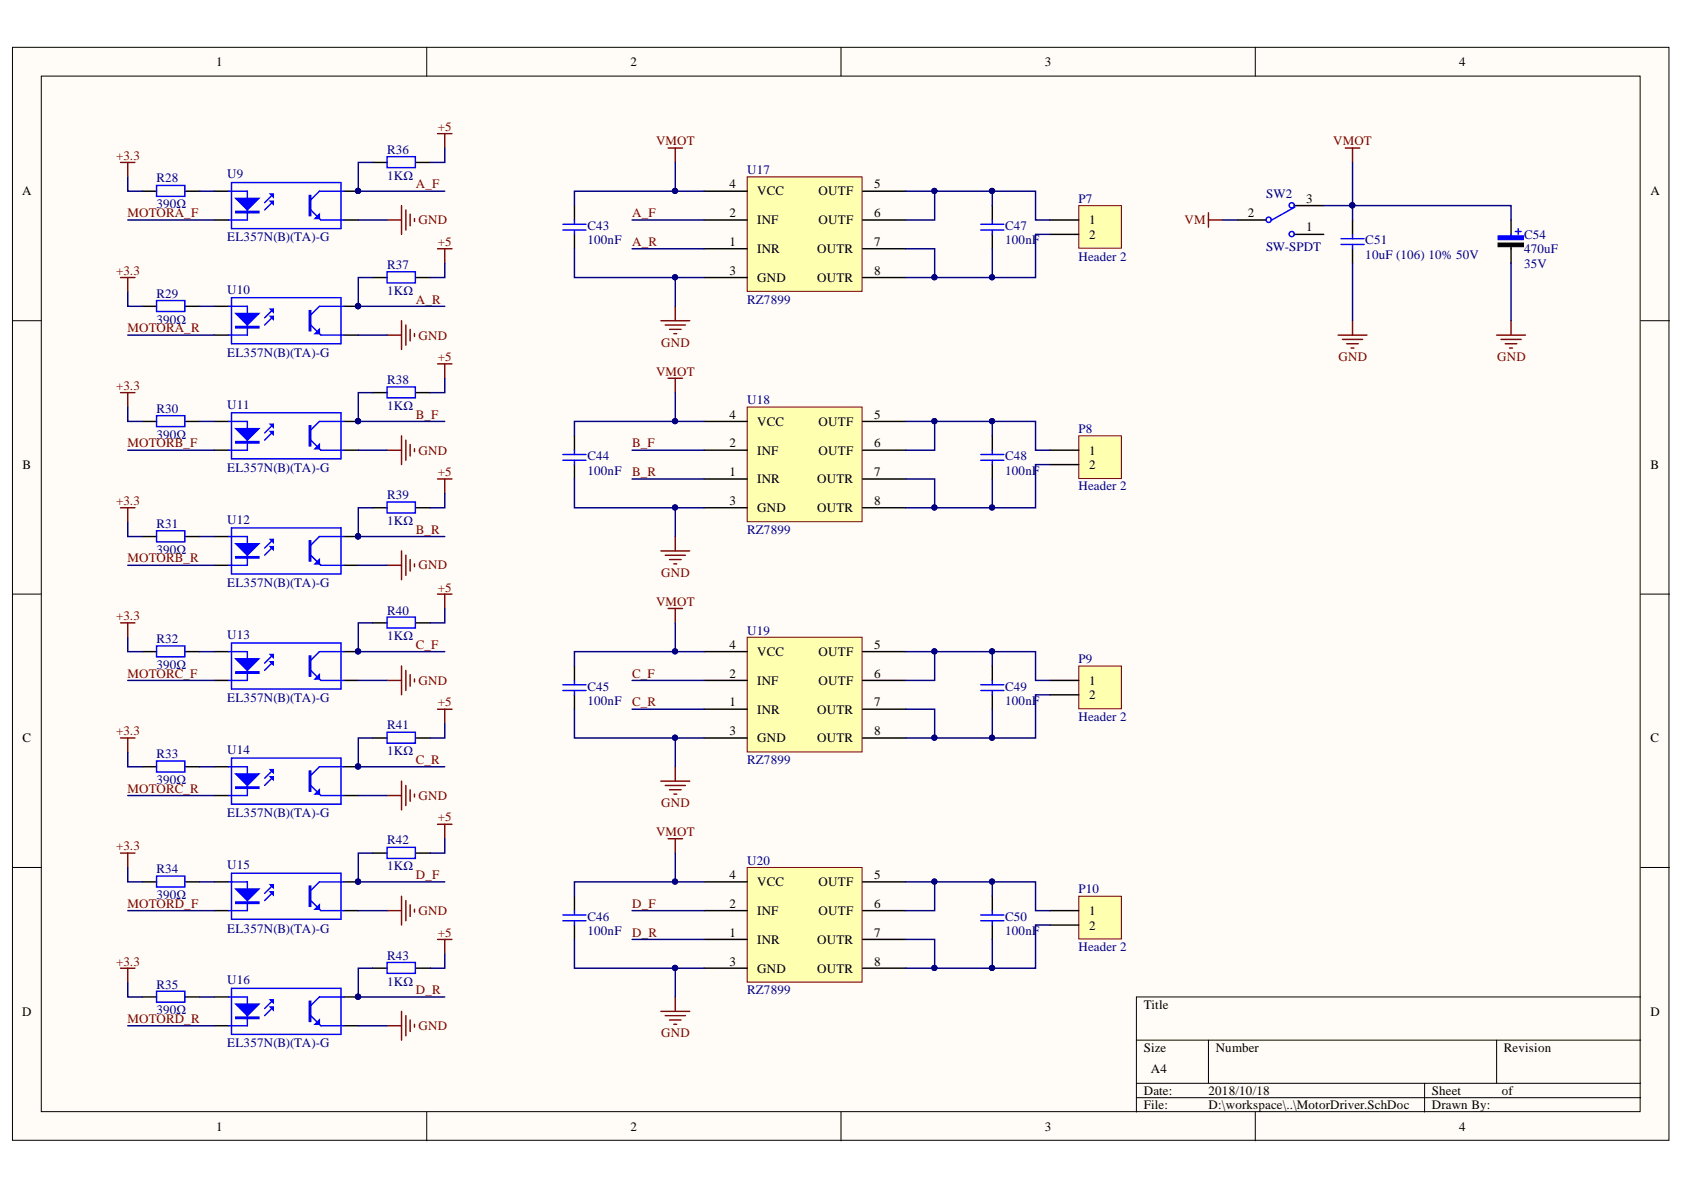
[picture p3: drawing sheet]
<svg xmlns="http://www.w3.org/2000/svg" width="297mm" height="210mm" viewBox="0 0 297 210" stroke-linecap="round" stroke-linejoin="round" font-family="sans-serif">
<defs><g id="words">
<g font-size="2.3">
<text x="38.1" y="11.7">1</text>
<text x="111.2" y="11.7">2</text>
<text x="184.3" y="11.7">3</text>
<text x="257.4" y="11.7">4</text>
<text x="3.9" y="34.5">A</text>
<text x="128.7" y="33.2">4</text>
<text x="133.6" y="34.5">VCC</text>
<text x="144.4" y="34.5">OUTF</text>
<text x="154.2" y="33.2">5</text>
<text x="230.4" y="35.7">3</text>
<text x="291.2" y="34.5">A</text>
<text x="128.7" y="38.3">2</text>
<text x="133.6" y="39.5">INF</text>
<text x="144.4" y="39.5">OUTF</text>
<text x="154.2" y="38.3">6</text>
<text x="192.1" y="39.5">1</text>
<text x="220.1" y="38.3">2</text>
<text x="230.4" y="40.8">1</text>
<text x="128.7" y="43.4">1</text>
<text x="133.6" y="44.7">INR</text>
<text x="144.1" y="44.7">OUTR</text>
<text x="154.2" y="43.4">7</text>
<text x="192.1" y="42.1">2</text>
<text x="128.7" y="48.5">3</text>
<text x="133.6" y="49.8">GND</text>
<text x="144.1" y="49.8">OUTR</text>
<text x="154.2" y="48.5">8</text>
<text x="128.7" y="73.8">4</text>
<text x="133.6" y="75.1">VCC</text>
<text x="144.4" y="75.1">OUTF</text>
<text x="154.2" y="73.8">5</text>
<text x="4" y="82.7">B</text>
<text x="128.7" y="84">1</text>
<text x="128.7" y="78.9">2</text>
<text x="133.6" y="80.2">INF</text>
<text x="144.4" y="80.2">OUTF</text>
<text x="154.2" y="78.9">6</text>
<text x="154.2" y="84">7</text>
<text x="192.1" y="80.2">1</text>
<text x="192.1" y="82.7">2</text>
<text x="291.2" y="82.7">B</text>
<text x="128.7" y="89">3</text>
<text x="133.6" y="85.2">INR</text>
<text x="144.1" y="85.2">OUTR</text>
<text x="154.2" y="89">8</text>
<text x="133.6" y="90.3">GND</text>
<text x="144.1" y="90.3">OUTR</text>
<text x="128.7" y="119.5">2</text>
<text x="128.7" y="114.5">4</text>
<text x="133.6" y="115.7">VCC</text>
<text x="144.4" y="115.7">OUTF</text>
<text x="154.2" y="114.5">5</text>
<text x="154.2" y="119.5">6</text>
<text x="128.7" y="124.6">1</text>
<text x="133.6" y="125.9">INR</text>
<text x="133.6" y="120.8">INF</text>
<text x="144.1" y="125.9">OUTR</text>
<text x="144.4" y="120.8">OUTF</text>
<text x="154.2" y="124.6">7</text>
<text x="192.1" y="120.8">1</text>
<text x="192.1" y="123.3">2</text>
<text x="4" y="130.9">C</text>
<text x="128.7" y="129.7">3</text>
<text x="133.6" y="130.9">GND</text>
<text x="144.1" y="130.9">OUTR</text>
<text x="154.2" y="129.7">8</text>
<text x="291.2" y="130.9">C</text>
<text x="128.7" y="155">4</text>
<text x="154.2" y="155">5</text>
<text x="128.7" y="160.1">2</text>
<text x="133.6" y="161.4">INF</text>
<text x="133.6" y="156.3">VCC</text>
<text x="144.4" y="156.3">OUTF</text>
<text x="144.4" y="161.4">OUTF</text>
<text x="154.2" y="160.1">6</text>
<text x="192.1" y="161.4">1</text>
<text x="128.7" y="165.2">1</text>
<text x="133.6" y="166.5">INR</text>
<text x="144.1" y="166.5">OUTR</text>
<text x="154.2" y="165.2">7</text>
<text x="192.1" y="164">2</text>
<text x="128.7" y="170.3">3</text>
<text x="133.6" y="171.6">GND</text>
<text x="144.1" y="171.6">OUTR</text>
<text x="154.2" y="170.3">8</text>
<text x="3.9" y="179.2">D</text>
<text x="201.7" y="177.9">Title</text>
<text x="291.2" y="179.2">D</text>
<text x="201.7" y="185.5">Size</text>
<text x="214.4" y="185.5">Number</text>
<text x="265.3" y="185.5">Revision</text>
<text x="203" y="189.3">A4</text>
<text x="201.7" y="193.1">Date:</text>
<text x="201.7" y="195.7">File:</text>
<text x="213.2" y="193.1">2018/10/18</text>
<text x="213.2" y="195.7">D:\workspace\..\MotorDriver.SchDoc</text>
<text x="252.6" y="193.1">Sheet</text>
<text x="252.6" y="195.7">Drawn By:</text>
<text x="264.9" y="193.1">of</text>
<text x="38.1" y="199.5">1</text>
<text x="111.2" y="199.5">2</text>
<text x="184.3" y="199.5">3</text>
<text x="257.4" y="199.5">4</text>
</g>
<g font-size="2.3" fill="#800000">
<text x="77.2" y="23.1">+5</text>
<text x="20.5" y="28.1">+3.3</text>
<text x="115.7" y="25.6">VMOT</text>
<text x="235.2" y="25.6">VMOT</text>
<text x="73.3" y="33.2">A_F</text>
<text x="22.5" y="38.3">MOTORA_F</text>
<text x="73.8" y="39.5">GND</text>
<text x="111.5" y="38.3">A_F</text>
<text x="208.9" y="39.5">VM</text>
<text x="77.2" y="43.4">+5</text>
<text x="111.5" y="43.4">A_R</text>
<text x="20.5" y="48.5">+3.3</text>
<text x="73.3" y="53.6">A_R</text>
<text x="22.5" y="58.6">MOTORA_R</text>
<text x="73.8" y="59.9">GND</text>
<text x="77.2" y="63.7">+5</text>
<text x="116.6" y="61.2">GND</text>
<text x="236.1" y="63.7">GND</text>
<text x="264.1" y="63.7">GND</text>
<text x="20.5" y="68.8">+3.3</text>
<text x="115.7" y="66.2">VMOT</text>
<text x="73.3" y="73.8">B_F</text>
<text x="22.5" y="78.9">MOTORB_F</text>
<text x="73.8" y="80.2">GND</text>
<text x="77.2" y="84">+5</text>
<text x="111.5" y="78.9">B_F</text>
<text x="111.5" y="84">B_R</text>
<text x="20.5" y="89">+3.3</text>
<text x="73.3" y="94.1">B_R</text>
<text x="22.5" y="99.2">MOTORB_R</text>
<text x="73.8" y="100.4">GND</text>
<text x="116.6" y="101.7">GND</text>
<text x="77.2" y="104.3">+5</text>
<text x="115.7" y="106.9">VMOT</text>
<text x="20.5" y="109.4">+3.3</text>
<text x="22.5" y="119.5">MOTORC_F</text>
<text x="73.3" y="114.5">C_F</text>
<text x="111.5" y="119.5">C_F</text>
<text x="73.8" y="120.8">GND</text>
<text x="77.2" y="124.6">+5</text>
<text x="111.5" y="124.6">C_R</text>
<text x="20.5" y="129.7">+3.3</text>
<text x="73.3" y="134.7">C_R</text>
<text x="22.5" y="139.8">MOTORC_R</text>
<text x="73.8" y="141.1">GND</text>
<text x="116.6" y="142.4">GND</text>
<text x="20.5" y="150">+3.3</text>
<text x="77.2" y="144.9">+5</text>
<text x="115.7" y="147.4">VMOT</text>
<text x="73.3" y="155">D_F</text>
<text x="22.5" y="160.1">MOTORD_F</text>
<text x="73.8" y="161.4">GND</text>
<text x="111.5" y="160.1">D_F</text>
<text x="77.2" y="165.2">+5</text>
<text x="111.5" y="165.2">D_R</text>
<text x="20.5" y="170.3">+3.3</text>
<text x="73.3" y="175.4">D_R</text>
<text x="22.5" y="180.5">MOTORD_R</text>
<text x="73.8" y="181.7">GND</text>
<text x="116.6" y="183">GND</text>
</g>
<g font-size="2.3" fill="#000080">
<text x="68.3" y="27.1">R36</text>
<text x="27.6" y="32.2">R28</text>
<text x="40.1" y="31.4">U9</text>
<text x="68.3" y="31.7">1KΩ</text>
<text x="131.8" y="30.7">U17</text>
<text x="190.2" y="35.7">P7</text>
<text x="223.3" y="35">SW2</text>
<text x="27.6" y="36.8">390Ω</text>
<text x="103.6" y="40.6">C43</text>
<text x="177.3" y="40.6">C47</text>
<text x="40.1" y="42.6">EL357N(B)(TA)-G</text>
<text x="68.3" y="47.5">R37</text>
<text x="103.6" y="43.1">100nF</text>
<text x="177.3" y="43.1">100nF</text>
<text x="190.2" y="46">Header 2</text>
<text x="223.3" y="44.2">SW-SPDT</text>
<text x="240.8" y="43.1">C51</text>
<text x="240.8" y="45.7">10uF (106) 10% 50V</text>
<text x="268.8" y="44.7">470uF</text>
<text x="268.8" y="47.2">35V</text>
<text x="268.8" y="42.1">C54</text>
<text x="27.6" y="52.5">R29</text>
<text x="40.1" y="51.8">U10</text>
<text x="68.3" y="52">1KΩ</text>
<text x="131.8" y="53.6">RZ7899</text>
<text x="27.6" y="57.1">390Ω</text>
<text x="40.1" y="62.9">EL357N(B)(TA)-G</text>
<text x="68.3" y="67.8">R38</text>
<text x="131.8" y="71.3">U18</text>
<text x="27.6" y="72.8">R30</text>
<text x="27.6" y="77.4">390Ω</text>
<text x="40.1" y="72.1">U11</text>
<text x="68.3" y="72.3">1KΩ</text>
<text x="190.2" y="76.4">P8</text>
<text x="40.1" y="83.2">EL357N(B)(TA)-G</text>
<text x="103.6" y="81.2">C44</text>
<text x="103.6" y="83.7">100nF</text>
<text x="177.3" y="81.2">C48</text>
<text x="177.3" y="83.7">100nF</text>
<text x="68.3" y="88">R39</text>
<text x="190.2" y="86.5">Header 2</text>
<text x="27.6" y="93.1">R31</text>
<text x="40.1" y="92.3">U12</text>
<text x="68.3" y="92.6">1KΩ</text>
<text x="131.8" y="94.1">RZ7899</text>
<text x="27.6" y="97.7">390Ω</text>
<text x="40.1" y="103.6">EL357N(B)(TA)-G</text>
<text x="27.6" y="113.5">R32</text>
<text x="40.1" y="112.7">U13</text>
<text x="68.3" y="108.4">R40</text>
<text x="68.3" y="113">1KΩ</text>
<text x="131.8" y="111.9">U19</text>
<text x="27.6" y="118">390Ω</text>
<text x="190.2" y="117">P9</text>
<text x="40.1" y="123.9">EL357N(B)(TA)-G</text>
<text x="103.6" y="121.8">C45</text>
<text x="103.6" y="124.4">100nF</text>
<text x="177.3" y="121.8">C49</text>
<text x="177.3" y="124.4">100nF</text>
<text x="68.3" y="128.7">R41</text>
<text x="190.2" y="127.1">Header 2</text>
<text x="27.6" y="133.7">R33</text>
<text x="40.1" y="133">U14</text>
<text x="68.3" y="133.2">1KΩ</text>
<text x="131.8" y="134.7">RZ7899</text>
<text x="27.6" y="138.3">390Ω</text>
<text x="40.1" y="144.1">EL357N(B)(TA)-G</text>
<text x="68.3" y="148.9">R42</text>
<text x="27.6" y="154">R34</text>
<text x="40.1" y="153.3">U15</text>
<text x="68.3" y="153.5">1KΩ</text>
<text x="131.8" y="152.5">U20</text>
<text x="27.6" y="158.6">390Ω</text>
<text x="190.2" y="157.6">P10</text>
<text x="40.1" y="164.5">EL357N(B)(TA)-G</text>
<text x="103.6" y="162.4">C46</text>
<text x="103.6" y="165">100nF</text>
<text x="177.3" y="162.4">C50</text>
<text x="177.3" y="165">100nF</text>
<text x="190.2" y="167.8">Header 2</text>
<text x="40.1" y="173.6">U16</text>
<text x="68.3" y="169.3">R43</text>
<text x="68.3" y="173.9">1KΩ</text>
<text x="27.6" y="174.4">R35</text>
<text x="27.6" y="178.9">390Ω</text>
<text x="131.8" y="175.4">RZ7899</text>
<text x="40.1" y="184.8">EL357N(B)(TA)-G</text>
</g>
</g></defs>
<g fill="#fffcf8" stroke="#000" stroke-width=".18">
<path d="M2.2 8.3h292.2v192.8h-292.2z"/>
<path d="M7.3 13.4h282v182.7h-282z"/>
</g>
<g fill="none" stroke="#000" stroke-width=".18">
<path d="M75.3 8.3v5.1M148.3 8.3v5.1M221.4 8.3v5.1M2.2 56.6h5.1M289.4 56.6h5.1M2.2 104.8h5.1M289.4 104.8h5.1M2.2 153h5.1M289.4 153h5.1M289.4 175.9h-89v20.3M75.3 196.2v5M148.3 196.2v5"/>
<path d="M200.4 183.5h89M200.4 191.1h89M200.4 193.6h89M213.2 183.5v7.6M221.4 196.2v5M251.3 191.1v5.1M264 183.5v7.6"/>
</g>
<path d="M213.2 37.5v2.6M213.2 38.8h2.5" fill="none" stroke="#800000" stroke-width=".25"/>
<path d="M37.8 33.7h2.5M37.8 38.8h2.5M60.7 33.7h2.5M60.7 38.8h2.5" fill="none" stroke="#000" stroke-width=".25"/>
<circle cx="63.1" cy="33.7" r=".46" fill="#000080" stroke="#000080" stroke-width=".18"/>
<path d="M40.3 33.7h3.3v5.1h-3.3M40.8 32.2h19.3v8.1h-19.3zM48.2 35.5l-1.5 1.5M48.2 34.2l-1.5 1.6M54.8 37l1.8 1.8h4.1M60.7 33.7h-4.4l-1.5 1.5" fill="none" stroke="#00f" stroke-width=".25"/>
<path d="M41.6 35h4.1l-2.1 2z" fill="#00f"/>
<path d="M41.6 35h4.1l-2.1 2zM41.6 37.3h4.1v.2h-4.1zM41.6 37.4h4.1" fill="none" stroke="#00f" stroke-width=".25"/>
<path d="M47.7 34.2h.5v.5z" fill="#00f"/>
<path d="M47.7 34.2h.5v.5z" fill="none" stroke="#00f" stroke-width=".25"/>
<path d="M47.7 35.5h.5v.5z" fill="#00f"/>
<path d="M47.7 35.5h.5v.5zM54.6 34.5h.2v3.5h-.2zM54.7 34.5v3.5" fill="none" stroke="#00f" stroke-width=".25"/>
<path d="M55.6 38.5l.7-.7v.7z" fill="#00f"/>
<g fill="none" stroke="#00f" stroke-width=".25">
<path d="M27.6 32.7h5v1.9h-5zM55.6 38.5l.7-.7v.7zM68.3 27.6h5v2h-5zM228.4 36.5l-4.1 2.3"/>
<circle cx="223.8" cy="38.8" r=".46"/>
<circle cx="227.8" cy="36.2" r=".46"/>
<circle cx="227.8" cy="41.3" r=".46"/>
</g>
<circle cx="63.1" cy="33.7" r=".46" fill="#000080" stroke="#000080" stroke-width=".18"/>
<path d="M21.3 28.7h2.5M22.5 28.7v2.5M68.3 38.8h2.5M70.8 36.3v5M71.6 37v3.6M72.3 37.8v2M73.1 38.5v.6" fill="none" stroke="#800000" stroke-width=".25"/>
<path d="M25.1 33.7h2.5M32.7 33.7h2.5M65.7 28.7h2.6M73.4 28.7h2.5M218.2 38.8h5.1M228.4 36.3h5.1M228.4 41.3h5.1" fill="none" stroke="#000" stroke-width=".25"/>
<path d="M131.8 31.2h20.3v20.2h-20.3z" fill="#ffffb0" stroke="#800000" stroke-width=".18"/>
<path d="M124.2 33.7h7.6M124.2 38.8h7.6M152.2 33.7h7.6M152.2 38.8h7.6M37.8 54h2.5M37.8 59.1h2.5M60.7 54h2.5M60.7 59.1h2.5M124.2 43.9h7.6M124.2 49h7.6M152.2 43.9h7.6M152.2 49h7.6" fill="none" stroke="#000" stroke-width=".25"/>
<circle cx="63.1" cy="54" r=".46" fill="#000080" stroke="#000080" stroke-width=".18"/>
<path d="M40.3 54h3.3v5.1h-3.3M40.8 52.5h19.3v8.1h-19.3zM48.2 55.8l-1.5 1.5M48.2 54.5l-1.5 1.6M54.8 57.3l1.8 1.8h4.1M60.7 54h-4.4l-1.5 1.6" fill="none" stroke="#00f" stroke-width=".25"/>
<path d="M41.6 55.3h4.1l-2.1 2z" fill="#00f"/>
<path d="M41.6 55.3h4.1l-2.1 2zM41.6 57.6h4.1v.2h-4.1zM41.6 57.7h4.1" fill="none" stroke="#00f" stroke-width=".25"/>
<path d="M47.7 54.5h.5v.5z" fill="#00f"/>
<path d="M47.7 54.5h.5v.5z" fill="none" stroke="#00f" stroke-width=".25"/>
<path d="M47.7 55.8h.5v.5z" fill="#00f"/>
<path d="M47.7 55.8h.5v.5zM54.6 54.8h.2v3.5h-.2zM54.7 54.8v3.5" fill="none" stroke="#00f" stroke-width=".25"/>
<path d="M55.6 58.9l.7-.8v.8z" fill="#00f"/>
<path d="M27.6 53h5v1.9h-5zM55.6 58.9l.7-.8v.8zM68.3 47.9h5v2h-5zM40.3 74.3h3.3v5.1h-3.3M40.8 72.8h19.3v8.1h-19.3zM48.2 76.1l-1.5 1.5M48.2 74.8l-1.5 1.6M54.8 77.6l1.8 1.8h4.1M60.7 74.3h-4.4l-1.5 1.6" fill="none" stroke="#00f" stroke-width=".25"/>
<g fill="#000080" stroke="#000080" stroke-width=".18">
<circle cx="63.1" cy="54" r=".46"/>
<circle cx="63.1" cy="74.3" r=".46"/>
</g>
<path d="M21.3 49h2.5M22.5 49v2.5M68.3 59.1h2.5M70.8 56.6v5M71.6 57.3v3.6M72.3 58.1v2M73.1 58.9v.5" fill="none" stroke="#800000" stroke-width=".25"/>
<path d="M25.1 54h2.5M32.7 54h2.5M65.7 49h2.6M73.4 49h2.5M37.8 74.3h2.5M37.8 79.4h2.5M60.7 74.3h2.5M60.7 79.4h2.5" fill="none" stroke="#000" stroke-width=".25"/>
<path d="M41.6 75.6h4.1l-2.1 2z" fill="#00f"/>
<path d="M41.6 75.6h4.1l-2.1 2zM41.6 77.9h4.1v.2h-4.1zM41.6 78h4.1" fill="none" stroke="#00f" stroke-width=".25"/>
<path d="M47.7 74.8h.5v.6z" fill="#00f"/>
<path d="M47.7 74.8h.5v.6z" fill="none" stroke="#00f" stroke-width=".25"/>
<path d="M47.7 76.1h.5v.5z" fill="#00f"/>
<path d="M47.7 76.1h.5v.5zM54.6 75.1h.2v3.5h-.2zM54.7 75.1v3.5" fill="none" stroke="#00f" stroke-width=".25"/>
<path d="M55.6 79.2l.7-.8v.8z" fill="#00f"/>
<path d="M27.6 73.3h5v1.9h-5zM55.6 79.2l.7-.8v.8zM68.3 68.2h5v2h-5zM40.3 94.6h3.3v5.1h-3.3M40.8 93.1h19.3v8.1h-19.3zM48.2 96.4l-1.5 1.5M48.2 95.1l-1.5 1.6M54.8 97.9l1.8 1.8h4.1M60.7 94.6h-4.4l-1.5 1.6" fill="none" stroke="#00f" stroke-width=".25"/>
<g fill="#000080" stroke="#000080" stroke-width=".18">
<circle cx="63.1" cy="74.3" r=".46"/>
<circle cx="63.1" cy="94.6" r=".46"/>
</g>
<path d="M21.3 69.3h2.5M22.5 69.3v2.5M68.3 79.4h2.5M70.8 76.9v5M71.6 77.6v3.6M72.3 78.4v2M73.1 79.2v.5" fill="none" stroke="#800000" stroke-width=".25"/>
<path d="M25.1 74.3h2.5M32.7 74.3h2.5M65.7 69.3h2.6M73.4 69.3h2.5M37.8 94.6h2.5M37.8 99.7h2.5M60.7 94.6h2.5M60.7 99.7h2.5" fill="none" stroke="#000" stroke-width=".25"/>
<path d="M41.6 95.9h4.1l-2.1 2z" fill="#00f"/>
<path d="M41.6 95.9h4.1l-2.1 2zM41.6 98.2h4.1v.2h-4.1zM41.6 98.3h4.1" fill="none" stroke="#00f" stroke-width=".25"/>
<path d="M47.7 95.1h.5v.6z" fill="#00f"/>
<path d="M47.7 95.1h.5v.6z" fill="none" stroke="#00f" stroke-width=".25"/>
<path d="M47.7 96.4h.5v.5z" fill="#00f"/>
<path d="M47.7 96.4h.5v.5zM54.6 95.4h.2v3.6h-.2zM54.7 95.4v3.6" fill="none" stroke="#00f" stroke-width=".25"/>
<path d="M55.6 99.5l.7-.8v.8z" fill="#00f"/>
<path d="M27.6 93.6h5v2h-5zM55.6 99.5l.7-.8v.8zM68.3 88.5h5v2h-5zM40.3 114.9h3.3v5.1h-3.3M40.8 113.4h19.3v8.1h-19.3zM48.2 116.7l-1.5 1.5M48.2 115.5l-1.5 1.5M54.8 118.2l1.8 1.8h4.1M60.7 114.9h-4.4l-1.5 1.6" fill="none" stroke="#00f" stroke-width=".25"/>
<g fill="#000080" stroke="#000080" stroke-width=".18">
<circle cx="63.1" cy="94.6" r=".46"/>
<circle cx="63.1" cy="114.9" r=".46"/>
</g>
<path d="M21.3 89.6h2.5M22.5 89.6v2.5M68.3 99.7h2.5M70.8 97.2v5.1M71.6 97.9v3.6M72.3 98.7v2M73.1 99.5v.5" fill="none" stroke="#800000" stroke-width=".25"/>
<path d="M25.1 94.6h2.5M32.7 94.6h2.5M65.7 89.6h2.6M73.4 89.6h2.5M37.8 114.9h2.5M60.7 114.9h2.5M37.8 120h2.5M60.7 120h2.5" fill="none" stroke="#000" stroke-width=".25"/>
<path d="M41.6 116.2h4.1l-2.1 2z" fill="#00f"/>
<path d="M41.6 116.2h4.1l-2.1 2zM41.6 118.5h4.1v.3h-4.1zM41.6 118.6h4.1" fill="none" stroke="#00f" stroke-width=".25"/>
<path d="M47.7 115.5h.5v.5z" fill="#00f"/>
<path d="M47.7 115.5h.5v.5z" fill="none" stroke="#00f" stroke-width=".25"/>
<path d="M47.7 116.7h.5v.5z" fill="#00f"/>
<path d="M47.7 116.7h.5v.5zM54.6 115.7h.2v3.6h-.2zM54.7 115.7v3.6" fill="none" stroke="#00f" stroke-width=".25"/>
<path d="M55.6 119.8l.7-.8v.8z" fill="#00f"/>
<path d="M27.6 113.9h5v2h-5zM55.6 119.8l.7-.8v.8zM68.3 108.9h5v1.9h-5zM40.3 135.2h3.3v5.1h-3.3M40.8 133.7h19.3v8.1h-19.3zM48.2 137l-1.5 1.5M48.2 135.8l-1.5 1.5M54.8 138.5l1.8 1.8h4.1M60.7 135.2h-4.4l-1.5 1.6" fill="none" stroke="#00f" stroke-width=".25"/>
<g fill="#000080" stroke="#000080" stroke-width=".18">
<circle cx="63.1" cy="114.9" r=".46"/>
<circle cx="63.1" cy="135.2" r=".46"/>
</g>
<path d="M21.3 109.9h2.5M22.5 109.9v2.5M70.8 117.5v5.1M71.6 118.2v3.6M72.3 119v2M73.1 119.8v.5M68.3 120h2.5" fill="none" stroke="#800000" stroke-width=".25"/>
<path d="M25.1 114.9h2.5M32.7 114.9h2.5M65.7 109.9h2.6M73.4 109.9h2.5M37.8 135.2h2.5M60.7 135.2h2.5M37.8 140.3h2.5M60.7 140.3h2.5" fill="none" stroke="#000" stroke-width=".25"/>
<path d="M41.6 136.5h4.1l-2.1 2z" fill="#00f"/>
<path d="M41.6 136.5h4.1l-2.1 2zM41.6 138.8h4.1v.3h-4.1zM41.6 138.9h4.1" fill="none" stroke="#00f" stroke-width=".25"/>
<path d="M47.7 135.8h.5v.5z" fill="#00f"/>
<path d="M47.7 135.8h.5v.5z" fill="none" stroke="#00f" stroke-width=".25"/>
<path d="M47.7 137h.5v.5z" fill="#00f"/>
<path d="M47.7 137h.5v.5zM54.6 136h.2v3.6h-.2zM54.7 136v3.6" fill="none" stroke="#00f" stroke-width=".25"/>
<path d="M55.6 140.1l.7-.8v.8z" fill="#00f"/>
<path d="M27.6 134.2h5v2h-5zM68.3 129.2h5v1.9h-5zM40.3 155.6h3.3v5h-3.3M40.8 154h19.3v8.2h-19.3zM48.2 157.3l-1.5 1.6M48.2 156.1l-1.5 1.5M54.8 158.9l1.8 1.7h4.1M55.6 140.1l.7-.8v.8zM60.7 155.6h-4.4l-1.5 1.5" fill="none" stroke="#00f" stroke-width=".25"/>
<g fill="#000080" stroke="#000080" stroke-width=".18">
<circle cx="63.1" cy="135.2" r=".46"/>
<circle cx="63.1" cy="155.5" r=".46"/>
</g>
<path d="M21.3 130.2h2.5M22.5 130.2v2.5M70.8 137.8v5.1M71.6 138.5v3.6M72.3 139.3v2M68.3 140.3h2.5M73.1 140.1v.5" fill="none" stroke="#800000" stroke-width=".25"/>
<path d="M25.1 135.2h2.5M32.7 135.2h2.5M65.7 130.2h2.6M73.4 130.2h2.5M37.8 155.6h2.5M60.7 155.6h2.5M37.8 160.6h2.5M60.7 160.6h2.5" fill="none" stroke="#000" stroke-width=".25"/>
<path d="M41.6 156.8h4.1l-2.1 2.1z" fill="#00f"/>
<path d="M41.6 156.8h4.1l-2.1 2.1zM41.6 159.1h4.1v.3h-4.1zM41.6 159.2h4.1" fill="none" stroke="#00f" stroke-width=".25"/>
<path d="M47.7 156.1h.5v.5z" fill="#00f"/>
<path d="M47.7 156.1h.5v.5z" fill="none" stroke="#00f" stroke-width=".25"/>
<path d="M47.7 157.3h.5v.5z" fill="#00f"/>
<path d="M47.7 157.3h.5v.5zM54.6 156.3h.2v3.6h-.2zM54.7 156.3v3.6" fill="none" stroke="#00f" stroke-width=".25"/>
<path d="M55.6 160.4l.7-.8v.8z" fill="#00f"/>
<path d="M27.6 154.5h5v2h-5zM68.3 149.5h5v1.9h-5zM40.3 175.9h3.3v5h-3.3M40.8 174.3h19.3v8.2h-19.3zM48.2 177.6l-1.5 1.6M48.2 176.4l-1.5 1.5M54.8 179.2l1.8 1.7h4.1M55.6 160.4l.7-.8v.8zM60.7 175.9h-4.4l-1.5 1.5" fill="none" stroke="#00f" stroke-width=".25"/>
<g fill="#000080" stroke="#000080" stroke-width=".18">
<circle cx="63.1" cy="155.5" r=".46"/>
<circle cx="63.1" cy="175.8" r=".46"/>
</g>
<path d="M21.3 150.5h2.5M22.5 150.5v2.5M70.8 158.1v5.1M71.6 158.9v3.5M72.3 159.6v2M68.3 160.6h2.5M73.1 160.4v.5" fill="none" stroke="#800000" stroke-width=".25"/>
<path d="M25.1 155.6h2.5M32.7 155.6h2.5M65.7 150.5h2.6M73.4 150.5h2.5M37.8 175.9h2.5M60.7 175.9h2.5M37.8 180.9h2.5M60.7 180.9h2.5" fill="none" stroke="#000" stroke-width=".25"/>
<path d="M41.6 177.1h4.1l-2.1 2.1z" fill="#00f"/>
<path d="M41.6 177.1h4.1l-2.1 2.1zM41.6 179.4h4.1v.3h-4.1zM41.6 179.5h4.1" fill="none" stroke="#00f" stroke-width=".25"/>
<path d="M47.7 176.4h.5v.5z" fill="#00f"/>
<path d="M47.7 176.4h.5v.5z" fill="none" stroke="#00f" stroke-width=".25"/>
<path d="M47.7 177.6h.5v.5z" fill="#00f"/>
<path d="M47.7 177.6h.5v.5zM54.6 176.6h.2v3.6h-.2zM54.7 176.6v3.6" fill="none" stroke="#00f" stroke-width=".25"/>
<path d="M55.6 180.7l.7-.8v.8z" fill="#00f"/>
<path d="M27.6 174.8h5v2h-5zM68.3 169.8h5v1.9h-5zM55.6 180.7l.7-.8v.8z" fill="none" stroke="#00f" stroke-width=".25"/>
<circle cx="63.1" cy="175.8" r=".46" fill="#000080" stroke="#000080" stroke-width=".18"/>
<g fill="none" stroke="#800000" stroke-width=".25">
<path d="M117.8 26.1h2.6M119.1 26.1v2.6M116.6 56.6h5.1M117.3 57.3h3.6M118.1 58.1h2M118.9 58.9h.5M119.1 54v2.6M21.3 170.8h2.5M22.5 170.8v2.5M70.8 178.4v5.1M71.6 179.2v3.5M72.3 179.9v2"/>
<path d="M68.3 180.9h2.5M73.1 180.7v.5"/>
</g>
<path d="M25.1 175.9h2.5M32.7 175.9h2.5M65.7 170.8h2.6M73.4 170.8h2.5" fill="none" stroke="#000" stroke-width=".25"/>
<path d="M131.8 112.4h20.3v20.2h-20.3z" fill="#ffffb0" stroke="#800000" stroke-width=".18"/>
<path d="M124.2 114.9h7.6M152.2 114.9h7.6M124.2 120h7.6M124.2 125.1h7.6M124.2 130.2h7.6M152.2 120h7.6M152.2 125.1h7.6M152.2 130.2h7.6" fill="none" stroke="#000" stroke-width=".25"/>
<path d="M117.8 107.3h2.6M119.1 107.3v2.6M116.6 137.8h5.1M117.3 138.5h3.6M118.1 139.3h2M119.1 135.2v2.6M118.9 140.1h.5" fill="none" stroke="#800000" stroke-width=".25"/>
<path d="M131.8 71.8h20.3v20.2h-20.3z" fill="#ffffb0" stroke="#800000" stroke-width=".18"/>
<path d="M124.2 74.3h7.6M124.2 79.4h7.6M152.2 74.3h7.6M152.2 79.4h7.6M124.2 84.5h7.6M124.2 89.6h7.6M152.2 84.5h7.6M152.2 89.6h7.6" fill="none" stroke="#000" stroke-width=".25"/>
<path d="M117.8 66.7h2.6M119.1 66.7v2.6M116.6 97.2h5.1M117.3 97.9h3.6M118.1 98.7h2M118.9 99.5h.5M119.1 94.6v2.6" fill="none" stroke="#800000" stroke-width=".25"/>
<path d="M131.8 153h20.3v20.2h-20.3z" fill="#ffffb0" stroke="#800000" stroke-width=".18"/>
<g fill="none" stroke="#000" stroke-width=".25">
<path d="M101.3 36.3v2.5M175 36.3v2.5M101.3 41.3v2.6M175 41.3v2.6M101.3 76.9v2.5M101.3 81.9v2.6M101.3 117.5v2.5M101.3 122.6v2.5M101.3 158.1v2.5M124.2 155.6h7.6M152.2 155.6h7.6M101.3 163.2v2.5"/>
<path d="M124.2 160.6h7.6M124.2 165.7h7.6M124.2 170.8h7.6M152.2 160.6h7.6M152.2 165.7h7.6M152.2 170.8h7.6"/>
</g>
<path d="M237.3 26.1h2.5M238.6 26.1v2.6M117.8 147.9h2.6M119.1 147.9v2.6M116.6 178.4h5.1M117.3 179.2h3.6M118.1 179.9h2M119.1 175.9v2.5M118.9 180.7h.5" fill="none" stroke="#800000" stroke-width=".25"/>
<g fill="none" stroke="#00f" stroke-width=".25">
<path d="M99.3 39.6h4.1M101.3 38.8v.8M173 39.6h4.1M175 38.8v.8M99.3 40.6h4.1M101.3 40.6v.7M173 40.6h4.1M175 40.6v.7M101.3 79.4v.8M99.3 80.2h4.1M99.3 81.2h4.1M101.3 81.2v.7"/>
<path d="M99.3 120.8h4.1M99.3 121.8h4.1M101.3 120v.8M101.3 121.8v.8M99.3 161.4h4.1M99.3 162.4h4.1M101.3 160.6v.8M101.3 162.4v.8"/>
</g>
<path d="M190.3 36.3h7.5v7.5h-7.5z" fill="#ffffb0" stroke="#800000" stroke-width=".18"/>
<path d="M185.2 38.8h5.1M185.2 41.3h5.1M175 76.9v2.5M175 81.9v2.6" fill="none" stroke="#000" stroke-width=".25"/>
<path d="M175 79.4v.8M173 80.2h4.1M173 81.2h4.1M175 81.2v.7" fill="none" stroke="#00f" stroke-width=".25"/>
<path d="M190.3 76.9h7.5v7.5h-7.5z" fill="#ffffb0" stroke="#800000" stroke-width=".18"/>
<path d="M185.2 79.4h5.1M185.2 81.9h5.1M175 117.5v2.5M175 122.6v2.5" fill="none" stroke="#000" stroke-width=".25"/>
<path d="M173 120.8h4.1M173 121.8h4.1M175 120v.8M175 121.8v.8" fill="none" stroke="#00f" stroke-width=".25"/>
<path d="M190.3 117.5h7.5v7.5h-7.5z" fill="#ffffb0" stroke="#800000" stroke-width=".18"/>
<path d="M185.2 120h5.1M185.2 122.6h5.1M175 158.1v2.5M175 163.2v2.5" fill="none" stroke="#000" stroke-width=".25"/>
<path d="M173 161.4h4.1M173 162.4h4.1M175 160.6v.8M175 162.4v.8" fill="none" stroke="#00f" stroke-width=".25"/>
<path d="M190.3 158.1h7.5v7.5h-7.5z" fill="#ffffb0" stroke="#800000" stroke-width=".18"/>
<path d="M238.6 38.8v2.5M266.5 38.8v2.5M238.6 43.9v2.5M266.5 43.1v3.3M185.2 160.6h5.1M185.2 163.2h5.1" fill="none" stroke="#000" stroke-width=".25"/>
<path d="M236.5 42.1h4.1M236.5 43.1h4.1M238.6 41.3v.8M238.6 43.1v.8M266.5 41.3v.8M267.3 40.8h1M267.8 40.3v1" fill="none" stroke="#00f" stroke-width=".25"/>
<g fill="none" stroke="#800000" stroke-width=".25">
<path d="M77.2 23.6h2.5M78.4 23.6v2.5M77.2 43.9h2.5M78.4 43.9v2.5M236 59.1h5.1M236.8 59.9h3.6M238.6 56.6v2.5M264 59.1h5.1M264.8 59.9h3.5M266.5 56.6v2.5M77.2 64.2h2.5M78.4 64.2v2.5"/>
<path d="M237.6 60.6h2M238.3 61.4h.5M265.5 60.6h2M266.3 61.4h.5M77.2 84.5h2.5M78.4 84.5v2.5M77.2 104.8h2.5M78.4 104.8v2.5M77.2 125.1h2.5M78.4 125.1v2.5M77.2 145.4h2.5M78.4 145.4v2.5"/>
<path d="M77.2 165.7h2.5M78.4 165.7v2.5"/>
</g>
<g fill="none" stroke="#000080" stroke-width=".25">
<path d="M22.5 31.2v2.5h2.6M22.5 38.8h15.3M35.2 33.7h2.6M63.2 38.8h5.1M65.7 28.7h-2.5v5h15.2M78.4 26.1v2.6h-2.5M111.5 38.8h12.7M119.1 28.7v5h5.1M119.1 33.7h-17.8v2.6M159.8 33.7h5.1v5.1h-5.1M164.9 33.7h10.1v2.6M175 33.7h7.7v5.1h2.5"/>
<path d="M215.7 38.8h2.5M238.6 28.7v7.6h-5.1M238.6 38.8v-2.5h27.9v2.5M22.5 51.5v2.5h2.6M22.5 59.1h15.3M35.2 54h2.6M63.2 59.1h5.1M65.7 49h-2.5v5h15.2M78.4 46.4v2.6h-2.5M101.3 43.9v5.1h17.8M111.5 43.9h12.7M124.2 49h-5.1v5"/>
<path d="M159.8 43.9h5.1v5.1h-5.1M175 43.9v5.1h-10.1M185.2 41.3h-2.5v7.7h-7.7M238.6 46.4v10.2M266.5 46.4v10.2M22.5 71.8v2.5h2.6M22.5 79.4h15.3M35.2 74.3h2.6M63.2 79.4h5.1M65.7 69.3h-2.5v5h15.2M78.4 66.7v2.6h-2.5M111.5 79.4h12.7"/>
<path d="M119.1 69.3v5h5.1M119.1 74.3h-17.8v2.6M159.8 74.3h5.1v5.1h-5.1M164.9 74.3h10.1v2.6M175 74.3h7.7v5.1h2.5M22.5 92.1v2.5h2.6M22.5 99.7h15.3M35.2 94.6h2.6M63.2 99.7h5.1M65.7 89.6h-2.5v5h15.2M78.4 87v2.6h-2.5M101.3 84.5v5.1h17.8"/>
<path d="M111.5 84.5h12.7M124.2 89.6h-5.1v5M159.8 84.5h5.1v5.1h-5.1M175 84.5v5.1h-10.1M185.2 81.9h-2.5v7.7h-7.7M22.5 112.4v2.5h2.6M35.2 114.9h2.6M65.7 109.9h-2.5v5h15.2M78.4 107.3v2.6h-2.5M119.1 109.9v5h5.1M119.1 114.9h-17.8v2.6M159.8 114.9h5.1v5.1h-5.1"/>
<path d="M164.9 114.9h10.1v2.6M175 114.9h7.7v5.1h2.5M22.5 132.7v2.5h2.6M22.5 120h15.3M35.2 135.2h2.6M63.2 120h5.1M65.7 130.2h-2.5v5h15.2M78.4 127.6v2.6h-2.5M101.3 125.1v5.1h17.8M111.5 120h12.7M111.5 125.1h12.7M124.2 130.2h-5.1v5"/>
<path d="M159.8 125.1h5.1v5.1h-5.1M175 125.1v5.1h-10.1M185.2 122.6h-2.5v7.6h-7.7M22.5 153v2.6h2.6M22.5 140.3h15.3M35.2 155.6h2.6M63.2 140.3h5.1M65.7 150.5h-2.5v5.1h15.2M78.4 147.9v2.6h-2.5M119.1 150.5v5.1h5.1M119.1 155.6h-17.8v2.5M159.8 155.6h5.1v5h-5.1"/>
<path d="M164.9 155.6h10.1v2.5M175 155.6h7.7v5h2.5M22.5 173.3v2.6h2.6M22.5 160.6h15.3M35.2 175.9h2.6M63.2 160.6h5.1M65.7 170.8h-2.5v5.1h15.2M78.4 168.2v2.6h-2.5M101.3 165.7v5.1h17.8M111.5 160.6h12.7M111.5 165.7h12.7M124.2 170.8h-5.1v5.1"/>
<path d="M159.8 165.7h5.1v5.1h-5.1M175 165.7v5.1h-10.1M185.2 163.2h-2.5v7.6h-7.7M22.5 180.9h15.3M63.2 180.9h5.1"/>
</g>
<g fill="#000080" stroke="#000080" stroke-width=".18">
<circle cx="63.1" cy="33.7" r=".46"/>
<circle cx="63.1" cy="54" r=".46"/>
<circle cx="63.1" cy="74.3" r=".46"/>
<circle cx="63.1" cy="94.6" r=".46"/>
<circle cx="63.1" cy="114.9" r=".46"/>
<circle cx="63.1" cy="135.2" r=".46"/>
<circle cx="63.1" cy="155.5" r=".46"/>
<circle cx="63.1" cy="175.8" r=".46"/>
<circle cx="164.8" cy="33.7" r=".46"/>
<circle cx="164.8" cy="48.9" r=".46"/>
<circle cx="119.1" cy="33.7" r=".46"/>
<circle cx="119.1" cy="48.9" r=".46"/>
<circle cx="164.8" cy="114.9" r=".46"/>
<circle cx="164.8" cy="130.1" r=".46"/>
<circle cx="119.1" cy="114.9" r=".46"/>
<circle cx="119.1" cy="130.1" r=".46"/>
<circle cx="164.8" cy="74.3" r=".46"/>
<circle cx="164.8" cy="89.5" r=".46"/>
<circle cx="119.1" cy="74.3" r=".46"/>
<circle cx="119.1" cy="89.5" r=".46"/>
<circle cx="164.8" cy="155.5" r=".46"/>
<circle cx="164.8" cy="170.7" r=".46"/>
<circle cx="119.1" cy="155.5" r=".46"/>
<circle cx="119.1" cy="170.7" r=".46"/>
<circle cx="175" cy="33.7" r=".46"/>
<circle cx="175" cy="48.9" r=".46"/>
<circle cx="175" cy="74.3" r=".46"/>
<circle cx="175" cy="89.5" r=".46"/>
<circle cx="175" cy="114.9" r=".46"/>
<circle cx="175" cy="130.1" r=".46"/>
<circle cx="175" cy="155.5" r=".46"/>
<circle cx="175" cy="170.7" r=".46"/>
<circle cx="238.5" cy="36.2" r=".46"/>
</g>
<path d="M264.2 41.6h4.5v.7h-4.5z" fill="#00f" stroke="#00f" stroke-width=".18"/>
<path d="M264.2 42.9h4.5v.6h-4.5z" fill="#000" stroke="#000" stroke-width=".18"/>
<use href="#words"/>
</svg>
